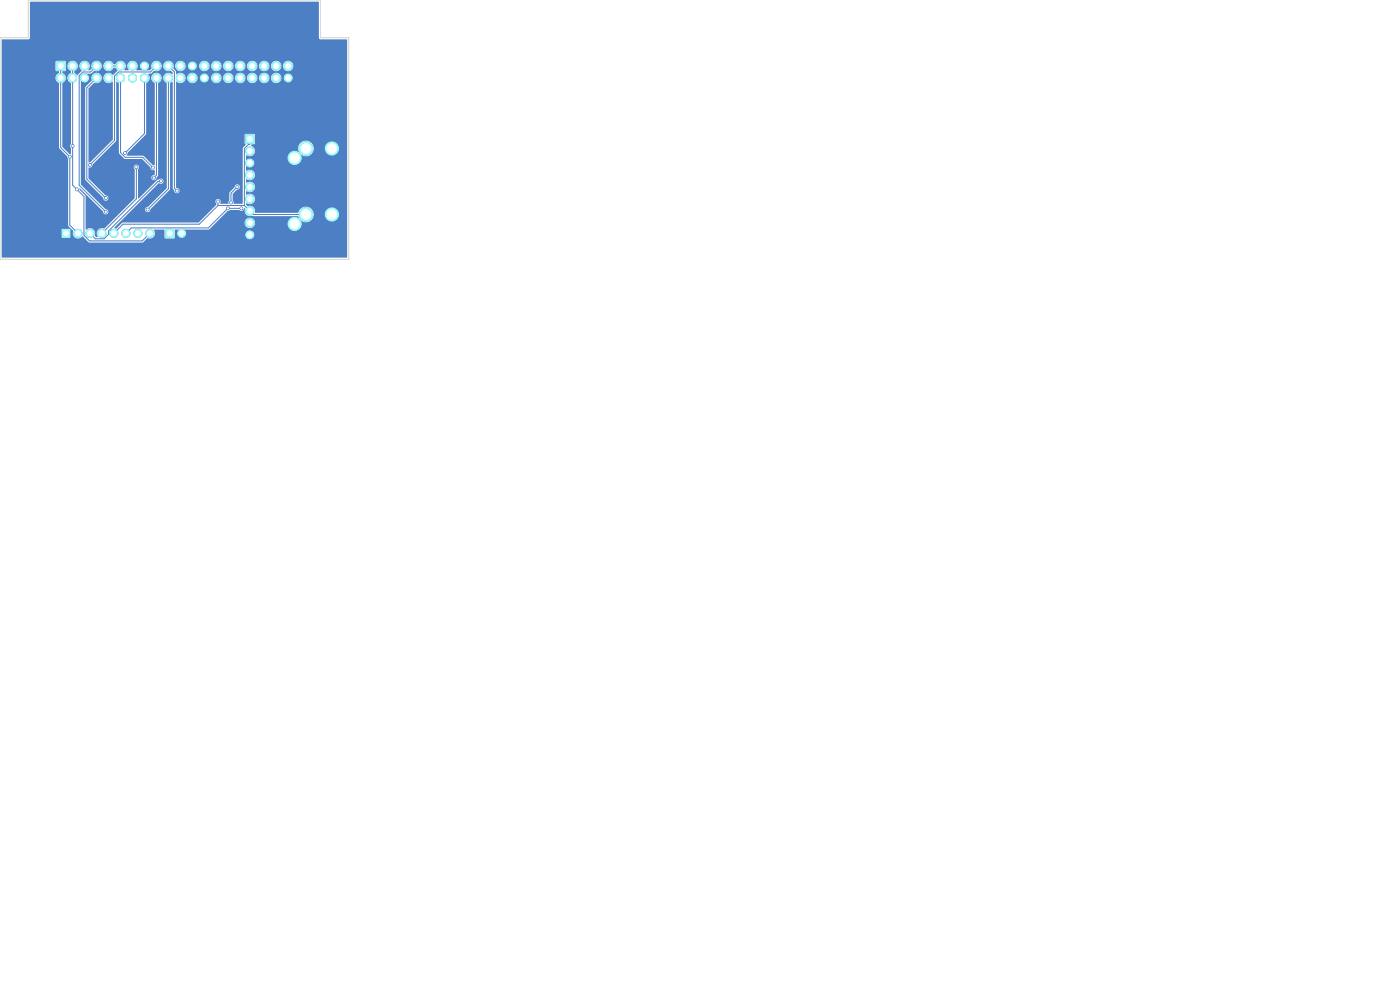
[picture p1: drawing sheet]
<svg xmlns="http://www.w3.org/2000/svg" width="297mm" height="210mm" viewBox="0 0 297 210" stroke-linecap="round" stroke-linejoin="round" font-family="sans-serif">
<g fill="#4d7fc4" stroke="#4d7fc4" stroke-width=".21">
<path d="M13.2 48.7h1.6v1.7h-1.6z"/>
<path d="M52.1 28.7h1.7v1.7h-1.7z"/>
<path d="M12 13.2h1.7v1.7h-1.7z"/>
<path d="M35.2 48.7h1.6v1.7h-1.6z"/>
<circle cx="70.4" cy="31.5" r="1.4"/>
<circle cx="62.5" cy="33.5" r="1.4"/>
<circle cx="64.9" cy="31.5" r="1.4"/>
<circle cx="16.5" cy="49.5" r=".85"/>
<circle cx="19.1" cy="49.5" r=".85"/>
<circle cx="21.6" cy="49.5" r=".85"/>
<circle cx="24.2" cy="49.5" r=".85"/>
<circle cx="26.7" cy="49.5" r=".85"/>
<circle cx="29.2" cy="49.5" r=".85"/>
<circle cx="31.8" cy="49.5" r=".85"/>
<circle cx="70.4" cy="45.5" r="1.4"/>
<circle cx="62.5" cy="47.5" r="1.4"/>
<circle cx="64.9" cy="45.5" r="1.4"/>
<circle cx="53" cy="32" r=".85"/>
<circle cx="53" cy="34.6" r=".85"/>
<circle cx="53" cy="37.1" r=".85"/>
<circle cx="53" cy="39.7" r=".85"/>
<circle cx="53" cy="42.2" r=".85"/>
<circle cx="53" cy="44.7" r=".85"/>
<circle cx="53" cy="47.3" r=".85"/>
<circle cx="53" cy="49.8" r=".85"/>
<circle cx="12.9" cy="16.5" r=".85"/>
<circle cx="15.4" cy="14" r=".85"/>
<circle cx="15.4" cy="16.5" r=".85"/>
<circle cx="17.9" cy="14" r=".85"/>
<circle cx="17.9" cy="16.5" r=".85"/>
<circle cx="20.5" cy="14" r=".85"/>
<circle cx="20.5" cy="16.5" r=".85"/>
<circle cx="23" cy="14" r=".85"/>
<circle cx="23" cy="16.5" r=".85"/>
<circle cx="25.6" cy="14" r=".85"/>
<circle cx="25.6" cy="16.5" r=".85"/>
<circle cx="28.1" cy="14" r=".85"/>
<circle cx="28.1" cy="16.5" r=".85"/>
<circle cx="30.6" cy="14" r=".85"/>
<circle cx="30.6" cy="16.5" r=".85"/>
<circle cx="33.2" cy="14" r=".85"/>
<circle cx="33.2" cy="16.5" r=".85"/>
<circle cx="35.7" cy="14" r=".85"/>
<circle cx="35.7" cy="16.5" r=".85"/>
<circle cx="38.3" cy="14" r=".85"/>
<circle cx="38.3" cy="16.5" r=".85"/>
<circle cx="40.8" cy="14" r=".85"/>
<circle cx="40.8" cy="16.5" r=".85"/>
<circle cx="43.3" cy="14" r=".85"/>
<circle cx="43.3" cy="16.5" r=".85"/>
<circle cx="45.9" cy="14" r=".85"/>
<circle cx="45.9" cy="16.5" r=".85"/>
<circle cx="48.4" cy="14" r=".85"/>
<circle cx="48.4" cy="16.5" r=".85"/>
<circle cx="51" cy="14" r=".85"/>
<circle cx="51" cy="16.5" r=".85"/>
<circle cx="53.5" cy="14" r=".85"/>
<circle cx="53.5" cy="16.5" r=".85"/>
<circle cx="56" cy="14" r=".85"/>
<circle cx="56" cy="16.5" r=".85"/>
<circle cx="58.6" cy="14" r=".85"/>
<circle cx="58.6" cy="16.5" r=".85"/>
<circle cx="61.1" cy="14" r=".85"/>
<circle cx="61.1" cy="16.5" r=".85"/>
<circle cx="38.5" cy="49.5" r=".85"/>
<circle cx="16.3" cy="40.2" r=".3"/>
<circle cx="15.4" cy="31" r=".3"/>
<circle cx="14.8" cy="33.2" r=".3"/>
<circle cx="22.4" cy="44.9" r=".3"/>
<circle cx="32.5" cy="35.6" r=".3"/>
<circle cx="22.4" cy="42" r=".3"/>
<circle cx="37.5" cy="40.4" r=".3"/>
<circle cx="32.7" cy="37.7" r=".3"/>
<circle cx="28.9" cy="35.5" r=".3"/>
<circle cx="48.4" cy="44.2" r=".3"/>
<circle cx="51.2" cy="44.2" r=".3"/>
<circle cx="34.1" cy="38.5" r=".3"/>
<circle cx="50.3" cy="39.7" r=".3"/>
<circle cx="49" cy="43" r=".3"/>
<circle cx="46.3" cy="42.8" r=".3"/>
<circle cx="26.5" cy="32.5" r=".3"/>
<circle cx="19.1" cy="35" r=".3"/>
<circle cx="31.3" cy="44.5" r=".3"/>
</g>
<g fill="none" stroke="#4d7fc4" stroke-width=".21">
<path d="M12.9 14v17.3l1.9 1.9v14.6l1.7 1.7M15.4 14v25.3l2.4 2.4v8.2l1.2 1.2h11.2l1.6-1.6M20.5 14l-1.3 1.3h-1.6l-.8 .8v23.2l5.6 5.6M20.5 16.5l-2.1 2.1v19.4l4 4M23 14h2.6M25.6 16.5v15.9l1 1h3.7l2.2 2.2M30.6 16.5v11.8l-4.1 4.2M33.2 14l-1.3 1.3h-6.7l-.9 .8v13.7l-5.2 5.2M33.2 16.5v20.7l-.5 .5M35.7 14l1.3 1.3v24.6l.5 .5M35.7 16.5v23.6l-4.4 4.4M40.8 14l2.6 2.5"/>
<path d="M61.1 16.5v15.6l1.4 1.4h5.9M28.9 35.5v6.7l-7.3 7.3M34.1 38.5h-.5l-10.6 10.5v.7l-.9 1h-1.9l-1.1-1.2M50.3 39.7l-1.3 1.3v2M53 29.5v1.2h-.3l-.9 .8v12.1M68.4 33.5l2 2v10M70.4 31.5l-2 2M46.3 43.6h5.5M46.3 42.8v.8M46.3 43.6l-4 4h-16.2l-1.9 1.9M51.2 44.2h-2.8l-4.2 4.1h-16.3l-1.2 1.2M51.8 43.6l2 1.9h11.1"/>
</g>
<path d="M6.4 .4h61.2l.1 7.8 .3 .2h5.6v46.2h-73.2v-41.5h11.4v1.8l.7 .2v.4a1.16 1.16 0 0 0-.7 1.1 1.16 1.16 0 0 0 .7 1.1v13.6l1.7 1.8 .3 .6v14.1l1 1.2a1.18 1.18 0 0 0 .5 1.5 1.18 1.18 0 0 0 1.5-.4l1.4 1.4h11.3l1-1a1.19 1.19 0 0 0 1.4-.3 1.19 1.19 0 0 0 .1-1.5h2.2l.1 1.8 1.9 .1 .2-.2 .1-1.7h7l1.7-1.5h6a1.1 1.1 0 0 0 1.5 1.1 1.1 1.1 0 0 0 .3-1.9 1.1 1.1 0 0 0-1.8 .6v.2h-6l2.4-2.4 .5-.2h2a.7 .7 0 0 0 1.1-.5v.1a1.24 1.24 0 0 0 .3 1.3 1.24 1.24 0 0 0 1.3 .3l9.8 .1a1.67 1.67 0 0 0 2.5 1 1.67 1.67 0 0 0 0-2.8 1.67 1.67 0 0 0-2.5 1h-9.1a1.35 1.35 0 0 0-1.3-1.5l-.4 .1-.3-.3v-.3a1.15 1.15 0 0 0 1.6-.1 1.15 1.15 0 0 0 0-1.6 1.15 1.15 0 0 0-1.6-.1v-.7a1.15 1.15 0 0 0 1.6-.1 1.15 1.15 0 0 0 0-1.6 1.15 1.15 0 0 0-1.6-.1v-.8a1.15 1.15 0 0 0 1.6-.1 1.15 1.15 0 0 0 0-1.5 1.15 1.15 0 0 0-1.6-.2v-3.2a1.16 1.16 0 0 0 1.5-.1 1.16 1.16 0 0 0 .2-1.5h9.3v.2a1.66 1.66 0 0 0 2.6 1.3 1.66 1.66 0 0 0 0-2.8 1.66 1.66 0 0 0-2.6 1.3h-9.3l-.6-.5 .1-.3 .7-.2v-1.8l-.2-.2-1.9 .1-.1 1.9 .2 .3-.6 .8-.1 11.7h-1.9l-.1-.7v-1.3l.9-1a.56 .56 0 0 0 .6-.6 .56 .56 0 0 0-.7-.5 .56 .56 0 0 0-.4 .6l-1.1 1.2v1.6l-.3 .7h-1.7a.58 .58 0 0 0 .1-.8 .58 .58 0 0 0-.8-.1 .58 .58 0 0 0-.2 .8l.1 .4-3.8 3.7h-16l-1.4 1.3-.4-.1 3.8-4h2.7v.1a.57 .57 0 0 0 .6 .5 .57 .57 0 0 0 .5-.6l4.2-4.3v-22.4l.4-.4 .1 .1v22.6l.3 .4a.57 .57 0 0 0 .6 .6 .57 .57 0 0 0 .6-.6 .57 .57 0 0 0-.7-.5v-22.6a1.15 1.15 0 0 0 1.3 .3 1.15 1.15 0 0 0 .7-1.1h.3v.1a1.1 1.1 0 0 0 1.2 1 1.1 1.1 0 0 0 1-1.1h2.9v.1a1.1 1.1 0 0 0 1.2 1 1.1 1.1 0 0 0 1-1.1h.3v.1a1.1 1.1 0 0 0 1.2 1 1.1 1.1 0 0 0 1-1.1h.4v.1a1.1 1.1 0 0 0 1.2 1 1.1 1.1 0 0 0 1-1.1h.3v.1a1.1 1.1 0 0 0 1.2 1 1.1 1.1 0 0 0 1-1.1h.3v.1a1.1 1.1 0 0 0 1.2 1 1.1 1.1 0 0 0 1.1-1.1h.3v.1a1.1 1.1 0 0 0 1.7 .9 1.1 1.1 0 0 0 0-1.9 1.1 1.1 0 0 0-1.7 .9h-.3l-.1-.2a1.1 1.1 0 0 0-1.1-.9 1.1 1.1 0 0 0-1.1 1.1h-.3v-.2a1.1 1.1 0 0 0-1.2-.9 1.1 1.1 0 0 0-1 1.1h-.3l-.1-.2a1.1 1.1 0 0 0-1.1-.9 1.1 1.1 0 0 0-1 1.1h-.4v-.2a1.1 1.1 0 0 0-1.2-.9 1.1 1.1 0 0 0-1 1.1h-.3v-.2a1.1 1.1 0 0 0-1.2-.9 1.1 1.1 0 0 0-1 1.1h-2.9v-.2a1.1 1.1 0 0 0-1.2-.9 1.1 1.1 0 0 0-1 1.1h-.3l-.1-.2a1.18 1.18 0 0 0-1.9-.5l-.1-.7-.6-.6 .1-.6h.4a1.1 1.1 0 0 0 1.1 1.2 1.1 1.1 0 0 0 1.1-1.2h2.8v.2a1.1 1.1 0 0 0 1.2 1 1.1 1.1 0 0 0 1.1-1.2h.3v.2a1.1 1.1 0 0 0 1.2 1 1.1 1.1 0 0 0 1-1.2h.3v.2a1.1 1.1 0 0 0 1.2 1 1.1 1.1 0 0 0 1-1.2h.4v.2a1.1 1.1 0 0 0 1.2 1 1.1 1.1 0 0 0 1-1.2h.3v.2a1.1 1.1 0 0 0 1.2 1 1.1 1.1 0 0 0 1-1.2h.3v.2a1.1 1.1 0 0 0 1.2 1 1.1 1.1 0 0 0 1.1-1.2h.3v.2a1.1 1.1 0 0 0 1.2 1 1.1 1.1 0 0 0 1-1.2h.3v.2a1.1 1.1 0 0 0 1.7 .8 1.1 1.1 0 0 0 0-1.8 1.1 1.1 0 0 0-1.7 .8h-.3v-.2a1.1 1.1 0 0 0-1.2-.8 1.1 1.1 0 0 0-1 1h-.3l-.1-.2a1.1 1.1 0 0 0-1.1-.8 1.1 1.1 0 0 0-1.1 1h-.3v-.2a1.1 1.1 0 0 0-1.2-.8 1.1 1.1 0 0 0-1 1h-.3l-.1-.2a1.1 1.1 0 0 0-1.1-.8 1.1 1.1 0 0 0-1 1h-.4v-.2a1.1 1.1 0 0 0-1.2-.8 1.1 1.1 0 0 0-1 1h-.3v-.2a1.1 1.1 0 0 0-1.2-.8 1.1 1.1 0 0 0-1 1h-.3l-.1-.2a1.1 1.1 0 0 0-1.1-.8 1.1 1.1 0 0 0-1.1 1h-2.8l-.1-.2a1.1 1.1 0 0 0-1.1-.8 1.1 1.1 0 0 0-1 1h-.4v-.2a1.12 1.12 0 0 0-1.5-.7 1.12 1.12 0 0 0-.6 1.5 1.12 1.12 0 0 0 1.6 .5l.3 .4v.4a1.15 1.15 0 0 0-1.8 .2 1.15 1.15 0 0 0 .6 1.7v22.2l-4 4-.4 .1-.2 .4h-2.7l5.6-5.6a.57 .57 0 0 0 .8 .1 .57 .57 0 0 0 0-.9 .57 .57 0 0 0-.8 .1l-.3 .1-4.1 3.9v-6.2a.57 .57 0 0 0 .1-.8 .57 .57 0 0 0-.9 0 .57 .57 0 0 0 .1 .8v6.2l-6.4 6.4a1.19 1.19 0 0 0-1.4 .3 1.19 1.19 0 0 0-.1 1.5h-.3l-.3-.3a1.18 1.18 0 0 0-.4-1.4 1.18 1.18 0 0 0-1.5 .1v-7.1l-1.3-1.4v-.2h.1l4.9 4.8a.57 .57 0 0 0 .5 .7 .57 .57 0 0 0 .6-.6 .57 .57 0 0 0-.7-.5l-5.1-5.3-.1-20.5h1v19.4l3.8 4a.56 .56 0 0 0 .6 .6 .56 .56 0 0 0 .5-.7 .56 .56 0 0 0-.6-.5l-3.6-3.5v-2.4a.6 .6 0 0 0 .8-.6l5-5 .1-12.5 .1-.1 .4 .4v14.8l1.3 1.2h3.7l1.7 1.8a.69 .69 0 0 0 .9 .6v.9a.59 .59 0 0 0-.6 .6 .59 .59 0 0 0 .7 .6l.6-1 .1-19.6a1.13 1.13 0 0 0 .4-1.8 1.13 1.13 0 0 0-1.8 .2 1.13 1.13 0 0 0 .6 1.7v17.3l-.1 .1-.3-.1-2-1.9-3.5-.1 .2-.6 3.9-3.9v-10.9a1.19 1.19 0 0 0 .4-1.9l.7-.1 .5-.6a1.14 1.14 0 0 0 1.7-.8 1.14 1.14 0 0 0-1.3-1.3 1.14 1.14 0 0 0-.8 1.6l-.5 .4h-2.8a1.14 1.14 0 0 0 0-1.7 1.14 1.14 0 0 0-1.6 0 1.14 1.14 0 0 0 0 1.7h-.9a1.18 1.18 0 0 0 .1-1.4 1.18 1.18 0 0 0-1.4-.5l-.2 .2a.6 .6 0 0 1-.8 .4 1.12 1.12 0 0 0-1.8-.4 1.12 1.12 0 0 0 .2 1.8 1.12 1.12 0 0 0 1.6-.6 .68 .68 0 0 1 .8 .5l-.9 1a1.18 1.18 0 0 0-1.4-.4 1.18 1.18 0 0 0-.6 1.3 1.18 1.18 0 0 0 1.9 .5v12.3l-4.8 4.8-.3 .1v-15.7l1.2-1.3a1.12 1.12 0 0 0 1.5-.9 1.12 1.12 0 0 0-1.3-1.2 1.12 1.12 0 0 0-.7 1.7l-1.4 1.5h-1l.1-2.4 .6-.6h1.5l.6-.6a1.14 1.14 0 0 0 1.7-.8 1.14 1.14 0 0 0-1.3-1.3 1.14 1.14 0 0 0-.8 1.6l-.5 .4h-.3a1.14 1.14 0 0 0 0-1.7 1.14 1.14 0 0 0-1.7 .2 1.14 1.14 0 0 0 .3 1.6l-.9 1-.6-.5v-.4a1.13 1.13 0 0 0 .4-1.8 1.13 1.13 0 0 0-1.8 .1 1.13 1.13 0 0 0 .7 1.7l-.1 .4a1.16 1.16 0 0 0-.7 1.1 1.16 1.16 0 0 0 .8 1.1l-.1 12.9a.6 .6 0 0 0 .1 .8v1.2l-.3 .1-1.6-1.6v-13.4a1.2 1.2 0 0 0 .8-1.2 1.2 1.2 0 0 0-.8-1.1l.1-.3 .7-.2v-1.8l-.2-.2h-1.8l-.2 .2h-11.4v-4.7h5.6l.3-.3z" fill="#4d7fc4"/>
<g fill="#9afff8" stroke="#9afff8" stroke-width=".21">
<path d="M13.2 48.7h1.6v1.7h-1.6z"/>
<path d="M52.1 28.7h1.7v1.7h-1.7z"/>
<path d="M12 13.2h1.7v1.7h-1.7z"/>
<path d="M35.2 48.7h1.6v1.7h-1.6z"/>
<circle cx="70.4" cy="31.5" r="1.4"/>
<circle cx="62.5" cy="33.5" r="1.4"/>
<circle cx="64.9" cy="31.5" r="1.4"/>
<circle cx="16.5" cy="49.5" r=".85"/>
<circle cx="19.1" cy="49.5" r=".85"/>
<circle cx="21.6" cy="49.5" r=".85"/>
<circle cx="24.2" cy="49.5" r=".85"/>
<circle cx="26.7" cy="49.5" r=".85"/>
<circle cx="29.2" cy="49.5" r=".85"/>
<circle cx="31.8" cy="49.5" r=".85"/>
<circle cx="70.4" cy="45.5" r="1.4"/>
<circle cx="62.5" cy="47.5" r="1.4"/>
<circle cx="64.9" cy="45.5" r="1.4"/>
<circle cx="53" cy="32" r=".85"/>
<circle cx="53" cy="34.6" r=".85"/>
<circle cx="53" cy="37.1" r=".85"/>
<circle cx="53" cy="39.7" r=".85"/>
<circle cx="53" cy="42.2" r=".85"/>
<circle cx="53" cy="44.7" r=".85"/>
<circle cx="53" cy="47.3" r=".85"/>
<circle cx="53" cy="49.8" r=".85"/>
<circle cx="12.9" cy="16.5" r=".85"/>
<circle cx="15.4" cy="14" r=".85"/>
<circle cx="15.4" cy="16.5" r=".85"/>
<circle cx="17.9" cy="14" r=".85"/>
<circle cx="17.9" cy="16.5" r=".85"/>
<circle cx="20.5" cy="14" r=".85"/>
<circle cx="20.5" cy="16.5" r=".85"/>
<circle cx="23" cy="14" r=".85"/>
<circle cx="23" cy="16.5" r=".85"/>
<circle cx="25.6" cy="14" r=".85"/>
<circle cx="25.6" cy="16.5" r=".85"/>
<circle cx="28.1" cy="14" r=".85"/>
<circle cx="28.1" cy="16.5" r=".85"/>
<circle cx="30.6" cy="14" r=".85"/>
<circle cx="30.6" cy="16.5" r=".85"/>
<circle cx="33.2" cy="14" r=".85"/>
<circle cx="33.2" cy="16.5" r=".85"/>
<circle cx="35.7" cy="14" r=".85"/>
<circle cx="35.7" cy="16.5" r=".85"/>
<circle cx="38.3" cy="14" r=".85"/>
<circle cx="38.3" cy="16.5" r=".85"/>
<circle cx="40.8" cy="14" r=".85"/>
<circle cx="40.8" cy="16.5" r=".85"/>
<circle cx="43.3" cy="14" r=".85"/>
<circle cx="43.3" cy="16.5" r=".85"/>
<circle cx="45.9" cy="14" r=".85"/>
<circle cx="45.9" cy="16.5" r=".85"/>
<circle cx="48.4" cy="14" r=".85"/>
<circle cx="48.4" cy="16.5" r=".85"/>
<circle cx="51" cy="14" r=".85"/>
<circle cx="51" cy="16.5" r=".85"/>
<circle cx="53.5" cy="14" r=".85"/>
<circle cx="53.5" cy="16.5" r=".85"/>
<circle cx="56" cy="14" r=".85"/>
<circle cx="56" cy="16.5" r=".85"/>
<circle cx="58.6" cy="14" r=".85"/>
<circle cx="58.6" cy="16.5" r=".85"/>
<circle cx="61.1" cy="14" r=".85"/>
<circle cx="61.1" cy="16.5" r=".85"/>
<circle cx="38.5" cy="49.5" r=".85"/>
</g>
<path d="M6 0h62v8h6v47h-74v-47h6z" fill="none" stroke="#d0d2cd" stroke-width=".21"/>
<g fill="#fff" stroke="#fff" stroke-width=".21">
<circle cx="16.3" cy="40.2" r=".15"/>
<circle cx="15.4" cy="31" r=".15"/>
<circle cx="14.8" cy="33.2" r=".15"/>
<circle cx="22.4" cy="44.9" r=".15"/>
<circle cx="32.5" cy="35.6" r=".15"/>
<circle cx="22.4" cy="42" r=".15"/>
<circle cx="37.5" cy="40.4" r=".15"/>
<circle cx="32.7" cy="37.7" r=".15"/>
<circle cx="28.9" cy="35.5" r=".15"/>
<circle cx="48.4" cy="44.2" r=".15"/>
<circle cx="51.2" cy="44.2" r=".15"/>
<circle cx="34.1" cy="38.5" r=".15"/>
<circle cx="50.3" cy="39.7" r=".15"/>
<circle cx="49" cy="43" r=".15"/>
<circle cx="46.3" cy="42.8" r=".15"/>
<circle cx="26.5" cy="32.5" r=".15"/>
<circle cx="19.1" cy="35" r=".15"/>
<circle cx="31.3" cy="44.5" r=".15"/>
<circle cx="70.4" cy="31.5" r="1"/>
<circle cx="62.5" cy="33.5" r="1"/>
<circle cx="64.9" cy="31.5" r="1"/>
<circle cx="14" cy="49.5" r=".5"/>
<circle cx="16.5" cy="49.5" r=".5"/>
<circle cx="19.1" cy="49.5" r=".5"/>
<circle cx="21.6" cy="49.5" r=".5"/>
<circle cx="24.2" cy="49.5" r=".5"/>
<circle cx="26.7" cy="49.5" r=".5"/>
<circle cx="29.2" cy="49.5" r=".5"/>
<circle cx="31.8" cy="49.5" r=".5"/>
<circle cx="70.4" cy="45.5" r="1"/>
<circle cx="62.5" cy="47.5" r="1"/>
<circle cx="64.9" cy="45.5" r="1"/>
<circle cx="53" cy="29.5" r=".5"/>
<circle cx="53" cy="32" r=".5"/>
<circle cx="53" cy="34.6" r=".5"/>
<circle cx="53" cy="37.1" r=".5"/>
<circle cx="53" cy="39.7" r=".5"/>
<circle cx="53" cy="42.2" r=".5"/>
<circle cx="53" cy="44.7" r=".5"/>
<circle cx="53" cy="47.3" r=".5"/>
<circle cx="53" cy="49.8" r=".5"/>
<circle cx="12.9" cy="14" r=".5"/>
<circle cx="12.9" cy="16.5" r=".5"/>
<circle cx="15.4" cy="14" r=".5"/>
<circle cx="15.4" cy="16.5" r=".5"/>
<circle cx="17.9" cy="14" r=".5"/>
<circle cx="17.9" cy="16.5" r=".5"/>
<circle cx="20.5" cy="14" r=".5"/>
<circle cx="20.5" cy="16.5" r=".5"/>
<circle cx="23" cy="14" r=".5"/>
<circle cx="23" cy="16.5" r=".5"/>
<circle cx="25.6" cy="14" r=".5"/>
<circle cx="25.6" cy="16.5" r=".5"/>
<circle cx="28.1" cy="14" r=".5"/>
<circle cx="28.1" cy="16.5" r=".5"/>
<circle cx="30.6" cy="14" r=".5"/>
<circle cx="30.6" cy="16.5" r=".5"/>
<circle cx="33.2" cy="14" r=".5"/>
<circle cx="33.2" cy="16.5" r=".5"/>
<circle cx="35.7" cy="14" r=".5"/>
<circle cx="35.7" cy="16.5" r=".5"/>
<circle cx="38.3" cy="14" r=".5"/>
<circle cx="38.3" cy="16.5" r=".5"/>
<circle cx="40.8" cy="14" r=".5"/>
<circle cx="40.8" cy="16.5" r=".5"/>
<circle cx="43.3" cy="14" r=".5"/>
<circle cx="43.3" cy="16.5" r=".5"/>
<circle cx="45.9" cy="14" r=".5"/>
<circle cx="45.9" cy="16.5" r=".5"/>
<circle cx="48.4" cy="14" r=".5"/>
<circle cx="48.4" cy="16.5" r=".5"/>
<circle cx="51" cy="14" r=".5"/>
<circle cx="51" cy="16.5" r=".5"/>
<circle cx="53.5" cy="14" r=".5"/>
<circle cx="53.5" cy="16.5" r=".5"/>
<circle cx="56" cy="14" r=".5"/>
<circle cx="56" cy="16.5" r=".5"/>
<circle cx="58.6" cy="14" r=".5"/>
<circle cx="58.6" cy="16.5" r=".5"/>
<circle cx="61.1" cy="14" r=".5"/>
<circle cx="61.1" cy="16.5" r=".5"/>
<circle cx="36" cy="49.5" r=".5"/>
<circle cx="38.5" cy="49.5" r=".5"/>
</g>
</svg>
